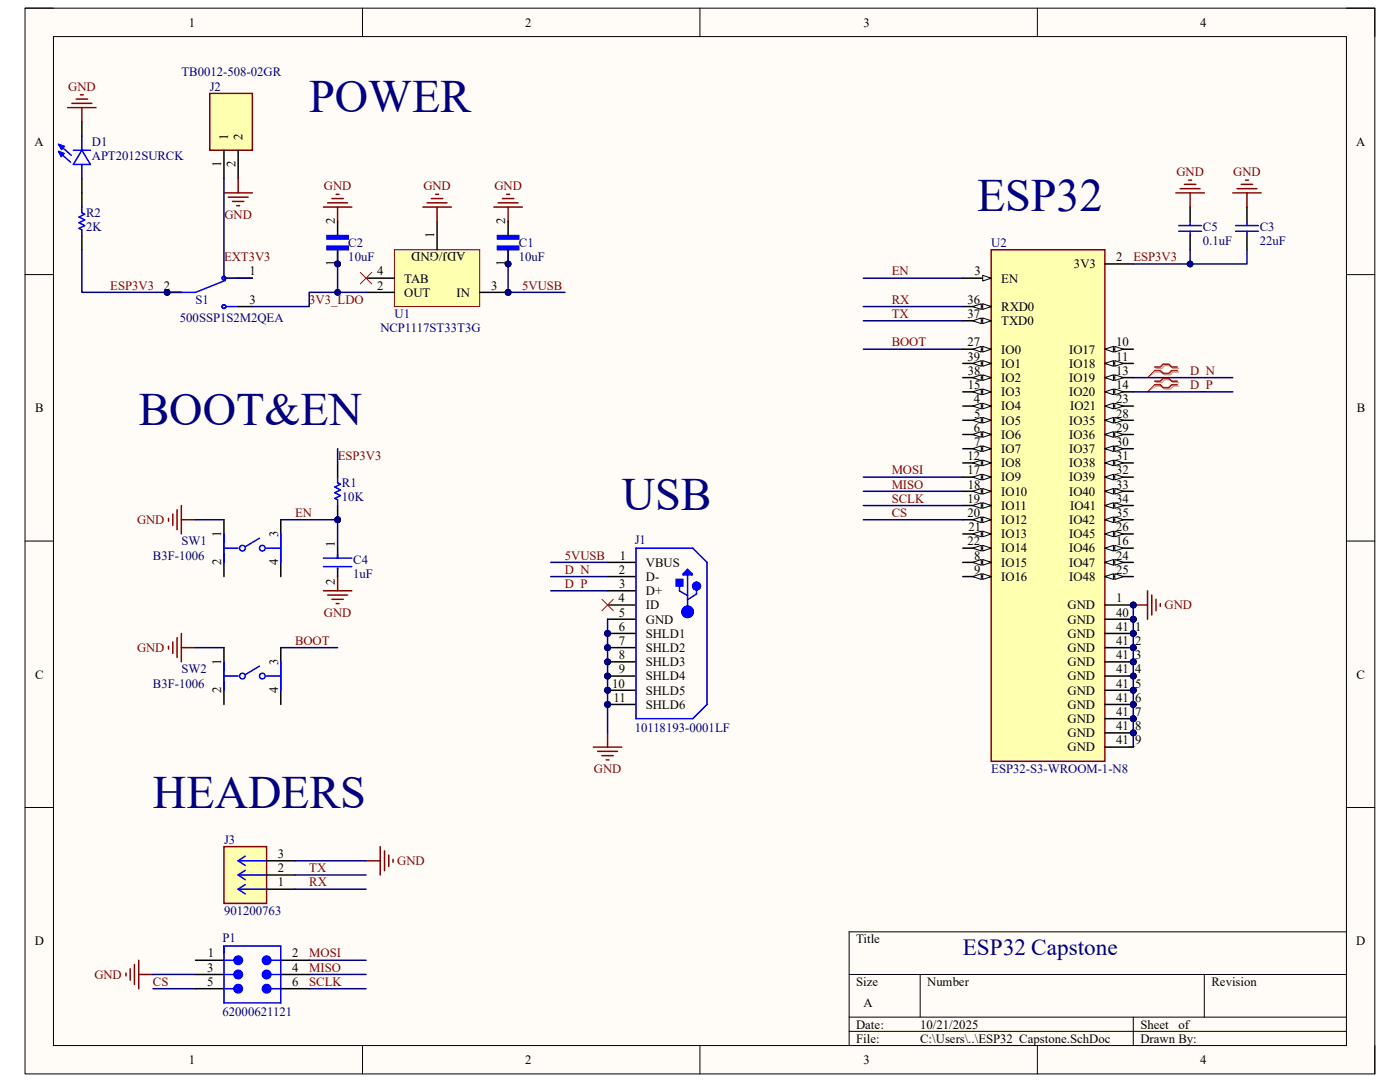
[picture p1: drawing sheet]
<svg xmlns="http://www.w3.org/2000/svg" width="279mm" height="216mm" viewBox="0 0 279 216" stroke-linecap="round" stroke-linejoin="round" font-family="sans-serif">
<defs><g id="words">
<g font-size="9.2" fill="#000080">
<text x="61.7" y="22.3">POWER</text>
<text x="195" y="42.2">ESP32</text>
<text x="27.7" y="84.7">BOOT&amp;EN</text>
<text x="124.1" y="101.7">USB</text>
<text x="30.5" y="161.2">HEADERS</text>
</g>
<text font-size="4.6" fill="#000080" x="192.2" y="190.6">ESP32 Capstone</text>
<g font-size="2.5">
<text x="37.7" y="5.3">1</text>
<text x="104.8" y="5.3">2</text>
<text x="172.3" y="5.3">3</text>
<text x="239.5" y="5.3">4</text>
<text x="6.9" y="29.1">A</text>
<text x="45.6" y="28" transform="rotate(-90 45.6 28)">1</text>
<text x="48.4" y="28" transform="rotate(-90 48.4 28)">2</text>
<text x="270.6" y="29.1">A</text>
<text x="44.2" y="33.2" transform="rotate(-90 44.2 33.2)">1</text>
<text x="47" y="33.4" transform="rotate(-90 47 33.4)">2</text>
<text x="66.8" y="44.7" transform="rotate(-90 66.8 44.7)">2</text>
<text x="86.7" y="47.5" transform="rotate(-90 86.7 47.5)">1</text>
<text x="100.8" y="44.7" transform="rotate(-90 100.8 44.7)">2</text>
<text x="66.8" y="53" transform="rotate(-90 66.8 53)">1</text>
<text x="92.9" y="50.4" transform="rotate(-180 92.9 50.4)">ADJ/GND</text>
<text x="100.8" y="53" transform="rotate(-90 100.8 53)">1</text>
<text x="214.3" y="53.6">3V3</text>
<text x="222.8" y="52.1">2</text>
<text x="32.7" y="57.8">2</text>
<text x="49.8" y="54.9">1</text>
<text x="75.3" y="57.8">2</text>
<text x="75.3" y="54.9">4</text>
<text x="80.7" y="59.2">OUT</text>
<text x="80.7" y="56.4">TAB</text>
<text x="91.1" y="59.2">IN</text>
<text x="98" y="57.8">3</text>
<text x="194.5" y="54.9">3</text>
<text x="199.8" y="56.4">EN</text>
<text x="49.8" y="60.6">3</text>
<text x="193.1" y="60.6">36</text>
<text x="193.1" y="63.5">37</text>
<text x="199.8" y="62.1">RXD0</text>
<text x="199.8" y="64.9">TXD0</text>
<text x="193.1" y="69.1">27</text>
<text x="193.1" y="72">39</text>
<text x="199.8" y="70.6">IO0</text>
<text x="213.4" y="70.6">IO17</text>
<text x="222.8" y="69.1">10</text>
<text x="222.8" y="72">11</text>
<text x="193.1" y="74.8">38</text>
<text x="193.2" y="77.6">15</text>
<text x="199.8" y="73.4">IO1</text>
<text x="199.8" y="76.2">IO2</text>
<text x="213.4" y="76.2">IO19</text>
<text x="213.4" y="73.4">IO18</text>
<text x="222.8" y="74.8">13</text>
<text x="222.8" y="77.6">14</text>
<text x="7" y="82.3">B</text>
<text x="194.4" y="80.5">4</text>
<text x="194.4" y="83.3">5</text>
<text x="199.8" y="79">IO3</text>
<text x="199.8" y="81.9">IO4</text>
<text x="213.4" y="79">IO20</text>
<text x="213.6" y="81.9">IO21</text>
<text x="222.8" y="80.5">23</text>
<text x="222.8" y="83.3">28</text>
<text x="270.8" y="82.3">B</text>
<text x="194.4" y="86.1">6</text>
<text x="194.4" y="89">7</text>
<text x="199.8" y="84.7">IO5</text>
<text x="199.8" y="87.5">IO6</text>
<text x="213.4" y="87.5">IO36</text>
<text x="213.4" y="84.7">IO35</text>
<text x="222.8" y="86.1">29</text>
<text x="222.8" y="89">30</text>
<text x="193.1" y="91.8">12</text>
<text x="193.1" y="94.7">17</text>
<text x="199.8" y="90.4">IO7</text>
<text x="199.8" y="93.2">IO8</text>
<text x="213.4" y="90.4">IO37</text>
<text x="213.4" y="93.2">IO38</text>
<text x="222.8" y="91.8">31</text>
<text x="222.8" y="94.7">32</text>
<text x="193.1" y="100.3">19</text>
<text x="193.1" y="97.5">18</text>
<text x="199.8" y="96.1">IO9</text>
<text x="199.8" y="98.9">IO10</text>
<text x="199.8" y="101.7">IO11</text>
<text x="213.4" y="96.1">IO39</text>
<text x="213.4" y="98.9">IO40</text>
<text x="213.6" y="101.7">IO41</text>
<text x="222.8" y="97.5">33</text>
<text x="222.8" y="100.3">34</text>
<text x="44.2" y="107.1" transform="rotate(-90 44.2 107.1)">1</text>
<text x="55.5" y="107.1" transform="rotate(-90 55.5 107.1)">3</text>
<text x="193.1" y="103.2">20</text>
<text x="193.3" y="106">21</text>
<text x="199.8" y="104.6">IO12</text>
<text x="199.8" y="107.4">IO13</text>
<text x="213.4" y="104.6">IO42</text>
<text x="213.4" y="107.4">IO45</text>
<text x="222.8" y="103.2">35</text>
<text x="222.8" y="106">26</text>
<text x="44.2" y="112.8" transform="rotate(-90 44.2 112.8)">2</text>
<text x="55.5" y="112.8" transform="rotate(-90 55.5 112.8)">4</text>
<text x="66.8" y="109.1" transform="rotate(-90 66.8 109.1)">1</text>
<text x="123.7" y="111.7">1</text>
<text x="128.9" y="113.1">VBUS</text>
<text x="193.1" y="108.8">22</text>
<text x="194.4" y="111.7">8</text>
<text x="199.8" y="110.2">IO14</text>
<text x="199.8" y="113.1">IO15</text>
<text x="213.4" y="110.2">IO46</text>
<text x="213.4" y="113.1">IO47</text>
<text x="222.8" y="108.8">16</text>
<text x="222.8" y="111.7">24</text>
<text x="66.8" y="116.8" transform="rotate(-90 66.8 116.8)">2</text>
<text x="123.5" y="114.5">2</text>
<text x="123.6" y="117.3">3</text>
<text x="128.9" y="115.9">D-</text>
<text x="128.9" y="118.7">D+</text>
<text x="194.4" y="114.5">9</text>
<text x="199.8" y="115.9">IO16</text>
<text x="213.4" y="115.9">IO48</text>
<text x="222.8" y="114.5">25</text>
<text x="123.4" y="120.2">4</text>
<text x="123.5" y="125.9">6</text>
<text x="123.5" y="123">5</text>
<text x="128.9" y="121.6">ID</text>
<text x="128.9" y="124.4">GND</text>
<text x="213.1" y="121.6">GND</text>
<text x="213.1" y="124.4">GND</text>
<text x="222.8" y="120.2">1</text>
<text x="222.8" y="123">40</text>
<text x="222.8" y="125.9">41_1</text>
<text x="123.5" y="128.7">7</text>
<text x="123.5" y="131.5">8</text>
<text x="128.9" y="127.3">SHLD1</text>
<text x="128.9" y="130.1">SHLD2</text>
<text x="213.1" y="127.3">GND</text>
<text x="213.1" y="130.1">GND</text>
<text x="222.8" y="128.7">41_2</text>
<text x="222.8" y="131.5">41_3</text>
<text x="7" y="135.4">C</text>
<text x="44.2" y="132.6" transform="rotate(-90 44.2 132.6)">1</text>
<text x="55.5" y="132.6" transform="rotate(-90 55.5 132.6)">3</text>
<text x="122.2" y="137.2">10</text>
<text x="123.5" y="134.4">9</text>
<text x="128.9" y="132.9">SHLD3</text>
<text x="128.9" y="135.8">SHLD4</text>
<text x="213.1" y="132.9">GND</text>
<text x="213.1" y="135.8">GND</text>
<text x="222.8" y="134.4">41_4</text>
<text x="222.8" y="137.2">41_5</text>
<text x="270.7" y="135.4">C</text>
<text x="44.2" y="138.3" transform="rotate(-90 44.2 138.3)">2</text>
<text x="55.5" y="138.3" transform="rotate(-90 55.5 138.3)">4</text>
<text x="122.4" y="140">11</text>
<text x="128.9" y="141.4">SHLD6</text>
<text x="128.9" y="138.6">SHLD5</text>
<text x="213.1" y="138.6">GND</text>
<text x="213.1" y="141.4">GND</text>
<text x="222.8" y="140">41_6</text>
<text x="222.8" y="142.9">41_7</text>
<text x="213.1" y="144.3">GND</text>
<text x="213.1" y="147.1">GND</text>
<text x="213.1" y="149.9">GND</text>
<text x="222.8" y="145.7">41_8</text>
<text x="222.8" y="148.5">41_9</text>
<text x="55.5" y="171.2">3</text>
<text x="55.5" y="176.9">1</text>
<text x="55.5" y="174">2</text>
<text x="6.9" y="188.6">D</text>
<text x="41.4" y="191.1">1</text>
<text x="58.3" y="191.1">2</text>
<text x="170.9" y="188.2">Title</text>
<text x="270.7" y="188.6">D</text>
<text x="41.3" y="196.7">5</text>
<text x="41.4" y="193.9">3</text>
<text x="58.3" y="193.9">4</text>
<text x="58.3" y="196.7">6</text>
<text x="170.9" y="196.7">Size</text>
<text x="185" y="196.7">Number</text>
<text x="241.8" y="196.7">Revision</text>
<text x="172.3" y="201">A</text>
<text x="170.9" y="205.2">Date:</text>
<text x="170.9" y="208.1">File:</text>
<text x="183.6" y="205.2">10/21/2025</text>
<text x="183.7" y="208.1">C:\Users\..\ESP32_Capstone.SchDoc</text>
<text x="227.6" y="205.2">Sheet</text>
<text x="227.6" y="208.1">Drawn By:</text>
<text x="235.2" y="205.2">of</text>
<text x="37.7" y="212.3">1</text>
<text x="104.8" y="212.3">2</text>
<text x="172.3" y="212.3">3</text>
<text x="239.5" y="212.3">4</text>
</g>
<g font-size="2.5" fill="#000080">
<text x="36.2" y="15.2">TB0012-508-02GR</text>
<text x="41.9" y="18.1">J2</text>
<text x="18.3" y="29.2">D1</text>
<text x="18.3" y="32">APT2012SURCK</text>
<text x="17.2" y="43.3">R2</text>
<text x="17.2" y="46.1">2K</text>
<text x="240.1" y="46.1">C5</text>
<text x="251.4" y="46.1">C3</text>
<text x="69.5" y="49.3">C2</text>
<text x="69.5" y="52.1">10uF</text>
<text x="103.5" y="49.3">C1</text>
<text x="103.5" y="52.1">10uF</text>
<text x="197.8" y="49.3">U2</text>
<text x="240.1" y="49">0.1uF</text>
<text x="251.4" y="49">22uF</text>
<text x="35.9" y="64.3">500SSP1S2M2QEA</text>
<text x="39" y="60.6">S1</text>
<text x="78.7" y="63.5">U1</text>
<text x="75.9" y="66.3">NCP1117ST33T3G</text>
<text x="68.2" y="97.2">R1</text>
<text x="68.2" y="100">10K</text>
<text x="30.5" y="111.7">B3F-1006</text>
<text x="36.2" y="108.8">SW1</text>
<text x="70.5" y="112.5">C4</text>
<text x="126.7" y="108.5">J1</text>
<text x="70.5" y="115.4">1uF</text>
<text x="30.5" y="137.2">B3F-1006</text>
<text x="36.2" y="134.4">SW2</text>
<text x="126.7" y="146">10118193-0001LF</text>
<text x="197.8" y="154.2">ESP32-S3-WROOM-1-N8</text>
<text x="44.7" y="168.4">J3</text>
<text x="44.7" y="182.5">901200763</text>
<text x="44.4" y="188">P1</text>
<text x="44.4" y="202.7">62000621121</text>
</g>
<g font-size="2.5" fill="#800000">
<text x="13.6" y="18.1">GND</text>
<text x="234.8" y="35.1">GND</text>
<text x="246.1" y="35.1">GND</text>
<text x="64.6" y="37.9">GND</text>
<text x="84.5" y="37.9">GND</text>
<text x="98.7" y="37.9">GND</text>
<text x="44.8" y="43.6">GND</text>
<text x="44.7" y="52.1">EXT3V3</text>
<text x="226.2" y="52.1">ESP3V3</text>
<text x="22" y="57.8">ESP3V3</text>
<text x="104.2" y="57.8">5VUSB</text>
<text x="178" y="54.9">EN</text>
<text x="61.7" y="60.6">3V3_LDO</text>
<text x="178" y="60.6">RX</text>
<text x="178" y="63.5">TX</text>
<text x="178" y="69.1">BOOT</text>
<text x="237.5" y="74.8">D_N</text>
<text x="237.5" y="77.6">D_P</text>
<text x="67.4" y="91.8">ESP3V3</text>
<text x="178" y="94.7">MOSI</text>
<text x="178" y="100.3">SCLK</text>
<text x="178" y="97.5">MISO</text>
<text x="27.3" y="104.6">GND</text>
<text x="58.9" y="103.2">EN</text>
<text x="178" y="103.2">CS</text>
<text x="112.7" y="111.7">5VUSB</text>
<text x="112.7" y="114.5">D_N</text>
<text x="112.7" y="117.3">D_P</text>
<text x="64.6" y="123">GND</text>
<text x="232.4" y="121.6">GND</text>
<text x="27.3" y="130.1">GND</text>
<text x="58.9" y="128.7">BOOT</text>
<text x="118.5" y="154.2">GND</text>
<text x="79.3" y="172.6">GND</text>
<text x="61.7" y="174">TX</text>
<text x="61.7" y="176.9">RX</text>
<text x="61.7" y="191.1">MOSI</text>
<text x="18.8" y="195.3">GND</text>
<text x="30.5" y="196.7">CS</text>
<text x="61.7" y="193.9">MISO</text>
<text x="61.7" y="196.7">SCLK</text>
</g>
</g></defs>
<path d="M5 1.6h269.4v212.7h-269.4z" fill-rule="evenodd" fill="#fffcf8"/>
<path d="M5 1.6h269.4v212.7h-269.4z" fill="none" stroke="#000" stroke-width=".2"/>
<path d="M10.7 7.3h258v201.3h-258z" fill-rule="evenodd" fill="#fffcf8"/>
<g fill="none" stroke="#000" stroke-width=".2">
<path d="M5 1.6h5.7M10.7 7.3h258v201.3h-258zM72.3 1.6v5.7M139.7 1.6v5.7M207 1.6v5.7M268.7 1.6h5.7v5.7M5 54.8h5.7M268.7 54.8h5.7M5 108h5.7M268.7 108h5.7M5 161.1h5.7M268.7 161.1h5.7"/>
<path d="M169.5 194.4h99.2M183.6 194.4v8.6M240.3 194.4v8.6M268.7 185.9h-99.2v22.7M72.3 208.6v5.7M139.7 208.6v5.7M169.5 203h99.2M169.5 205.8h99.2M207 208.6v5.7M226.2 203v5.6M274.4 208.6v5.7"/>
</g>
<circle cx="101.4" cy="58.3" r=".57" fill="#000080"/>
<circle cx="101.4" cy="58.3" r=".57" fill="none" stroke="#000080" stroke-width=".2"/>
<path d="M78.7 49.8h17v11.4h-17z" fill-rule="evenodd" fill="#ffffb0"/>
<path d="M78.7 49.8h17v11.4h-17z" fill="none" stroke="#800000" stroke-width=".2"/>
<path d="M73 58.3h5.7M87.2 44.2v5.6M95.7 58.3h5.7" fill="none" stroke="#000" stroke-width=".3"/>
<circle cx="101.4" cy="58.3" r=".57" fill="#000080"/>
<circle cx="101.4" cy="58.3" r=".57" fill="none" stroke="#000080" stroke-width=".2"/>
<path d="M73 55.5h5.7" fill="none" stroke="#000" stroke-width=".3"/>
<path d="M86.1 39.6h2.3M86.9 38.8h.6M84.4 41.3h5.7M85.2 40.5h4M87.2 41.3v2.9" fill="none" stroke="#800000" stroke-width=".3"/>
<circle cx="226.2" cy="120.7" r=".57" fill="#000080"/>
<circle cx="226.2" cy="120.7" r=".57" fill="none" stroke="#000080" stroke-width=".2"/>
<circle cx="226.2" cy="123.6" r=".57" fill="#000080"/>
<circle cx="226.2" cy="123.6" r=".57" fill="none" stroke="#000080" stroke-width=".2"/>
<circle cx="226.2" cy="126.4" r=".57" fill="#000080"/>
<circle cx="226.2" cy="126.4" r=".57" fill="none" stroke="#000080" stroke-width=".2"/>
<circle cx="226.2" cy="129.2" r=".57" fill="#000080"/>
<circle cx="226.2" cy="129.2" r=".57" fill="none" stroke="#000080" stroke-width=".2"/>
<circle cx="226.2" cy="132.1" r=".57" fill="#000080"/>
<circle cx="226.2" cy="132.1" r=".57" fill="none" stroke="#000080" stroke-width=".2"/>
<circle cx="226.2" cy="134.9" r=".57" fill="#000080"/>
<circle cx="226.2" cy="134.9" r=".57" fill="none" stroke="#000080" stroke-width=".2"/>
<circle cx="226.2" cy="137.7" r=".57" fill="#000080"/>
<circle cx="226.2" cy="137.7" r=".57" fill="none" stroke="#000080" stroke-width=".2"/>
<circle cx="226.2" cy="140.6" r=".57" fill="#000080"/>
<circle cx="226.2" cy="140.6" r=".57" fill="none" stroke="#000080" stroke-width=".2"/>
<circle cx="226.2" cy="143.4" r=".57" fill="#000080"/>
<circle cx="226.2" cy="143.4" r=".57" fill="none" stroke="#000080" stroke-width=".2"/>
<circle cx="226.2" cy="146.2" r=".57" fill="#000080"/>
<circle cx="226.2" cy="146.2" r=".57" fill="none" stroke="#000080" stroke-width=".2"/>
<path d="M197.8 49.8h22.7v102.1h-22.7z" fill-rule="evenodd" fill="#ffffb0"/>
<path d="M197.8 49.8h22.7v102.1h-22.7z" fill="none" stroke="#800000" stroke-width=".3"/>
<path d="M192.2 55.5h5.6" fill="none" stroke="#000" stroke-width=".3"/>
<path d="M196.1 54.9l1.7 .6-1.7 .6z" fill="#f8fcff"/>
<path d="M196.1 54.9l1.7 .6-1.7 .6z" fill="none" stroke="#000" stroke-width=".2"/>
<path d="M192.2 61.2h5.6" fill="none" stroke="#000" stroke-width=".3"/>
<path d="M196.1 60.6l1.7 .6-1.7 .5z" fill="#f8fcff"/>
<path d="M196.1 60.6l1.7 .6-1.7 .5z" fill="none" stroke="#000" stroke-width=".2"/>
<path d="M194.1 61.2l1.7-.6v1.1z" fill="#f8fcff"/>
<path d="M194.1 61.2l1.7-.6v1.1z" fill="none" stroke="#000" stroke-width=".2"/>
<path d="M192.2 64h5.6" fill="none" stroke="#000" stroke-width=".3"/>
<path d="M196.1 63.4l1.7 .6-1.7 .6z" fill="#f8fcff"/>
<path d="M196.1 63.4l1.7 .6-1.7 .6z" fill="none" stroke="#000" stroke-width=".2"/>
<path d="M194.1 64l1.7-.6v1.2z" fill="#f8fcff"/>
<path d="M194.1 64l1.7-.6v1.2z" fill="none" stroke="#000" stroke-width=".2"/>
<path d="M192.2 69.7h5.6" fill="none" stroke="#000" stroke-width=".3"/>
<path d="M196.1 69.1l1.7 .6-1.7 .6z" fill="#f8fcff"/>
<path d="M196.1 69.1l1.7 .6-1.7 .6z" fill="none" stroke="#000" stroke-width=".2"/>
<path d="M194.1 69.7l1.7-.6v1.2z" fill="#f8fcff"/>
<path d="M194.1 69.7l1.7-.6v1.2z" fill="none" stroke="#000" stroke-width=".2"/>
<path d="M192.2 72.5h5.6" fill="none" stroke="#000" stroke-width=".3"/>
<path d="M196.1 72l1.7 .5-1.7 .6z" fill="#f8fcff"/>
<path d="M196.1 72l1.7 .5-1.7 .6z" fill="none" stroke="#000" stroke-width=".2"/>
<path d="M194.1 72.5l1.7-.5v1.1z" fill="#f8fcff"/>
<path d="M194.1 72.5l1.7-.5v1.1z" fill="none" stroke="#000" stroke-width=".2"/>
<path d="M192.2 75.4h5.6" fill="none" stroke="#000" stroke-width=".3"/>
<path d="M196.1 74.8l1.7 .6-1.7 .5z" fill="#f8fcff"/>
<path d="M196.1 74.8l1.7 .6-1.7 .5z" fill="none" stroke="#000" stroke-width=".2"/>
<path d="M194.1 75.4l1.7-.6v1.1z" fill="#f8fcff"/>
<path d="M194.1 75.4l1.7-.6v1.1z" fill="none" stroke="#000" stroke-width=".2"/>
<path d="M192.2 78.2h5.6" fill="none" stroke="#000" stroke-width=".3"/>
<path d="M196.1 77.6l1.7 .6-1.7 .6z" fill="#f8fcff"/>
<path d="M196.1 77.6l1.7 .6-1.7 .6z" fill="none" stroke="#000" stroke-width=".2"/>
<path d="M194.1 78.2l1.7-.6v1.2z" fill="#f8fcff"/>
<path d="M194.1 78.2l1.7-.6v1.2z" fill="none" stroke="#000" stroke-width=".2"/>
<path d="M192.2 81h5.6" fill="none" stroke="#000" stroke-width=".3"/>
<path d="M196.1 80.5l1.7 .5-1.7 .6z" fill="#f8fcff"/>
<path d="M196.1 80.5l1.7 .5-1.7 .6z" fill="none" stroke="#000" stroke-width=".2"/>
<path d="M194.1 81l1.7-.5v1.1z" fill="#f8fcff"/>
<path d="M194.1 81l1.7-.5v1.1z" fill="none" stroke="#000" stroke-width=".2"/>
<path d="M192.2 83.9h5.6" fill="none" stroke="#000" stroke-width=".3"/>
<path d="M196.1 83.3l1.7 .6-1.7 .5z" fill="#f8fcff"/>
<path d="M196.1 83.3l1.7 .6-1.7 .5z" fill="none" stroke="#000" stroke-width=".2"/>
<path d="M194.1 83.9l1.7-.6v1.1z" fill="#f8fcff"/>
<path d="M194.1 83.9l1.7-.6v1.1z" fill="none" stroke="#000" stroke-width=".2"/>
<path d="M192.2 86.7h5.6" fill="none" stroke="#000" stroke-width=".3"/>
<path d="M196.1 86.1l1.7 .6-1.7 .6z" fill="#f8fcff"/>
<path d="M196.1 86.1l1.7 .6-1.7 .6z" fill="none" stroke="#000" stroke-width=".2"/>
<path d="M194.1 86.7l1.7-.6v1.2z" fill="#f8fcff"/>
<path d="M194.1 86.7l1.7-.6v1.2z" fill="none" stroke="#000" stroke-width=".2"/>
<path d="M192.2 89.5h5.6" fill="none" stroke="#000" stroke-width=".3"/>
<path d="M196.1 89l1.7 .5-1.7 .6z" fill="#f8fcff"/>
<path d="M196.1 89l1.7 .5-1.7 .6z" fill="none" stroke="#000" stroke-width=".2"/>
<path d="M194.1 89.5l1.7-.5v1.1z" fill="#f8fcff"/>
<path d="M194.1 89.5l1.7-.5v1.1z" fill="none" stroke="#000" stroke-width=".2"/>
<path d="M192.2 92.4h5.6" fill="none" stroke="#000" stroke-width=".3"/>
<path d="M196.1 91.8l1.7 .6-1.7 .5z" fill="#f8fcff"/>
<path d="M196.1 91.8l1.7 .6-1.7 .5z" fill="none" stroke="#000" stroke-width=".2"/>
<path d="M194.1 92.4l1.7-.6v1.1z" fill="#f8fcff"/>
<path d="M194.1 92.4l1.7-.6v1.1z" fill="none" stroke="#000" stroke-width=".2"/>
<path d="M192.2 95.2h5.6" fill="none" stroke="#000" stroke-width=".3"/>
<path d="M196.1 94.6l1.7 .6-1.7 .6z" fill="#f8fcff"/>
<path d="M196.1 94.6l1.7 .6-1.7 .6z" fill="none" stroke="#000" stroke-width=".2"/>
<path d="M194.1 95.2l1.7-.6v1.2z" fill="#f8fcff"/>
<path d="M194.1 95.2l1.7-.6v1.2z" fill="none" stroke="#000" stroke-width=".2"/>
<path d="M192.2 98h5.6" fill="none" stroke="#000" stroke-width=".3"/>
<path d="M196.1 97.5l1.7 .5-1.7 .6z" fill="#f8fcff"/>
<path d="M196.1 97.5l1.7 .5-1.7 .6z" fill="none" stroke="#000" stroke-width=".2"/>
<path d="M194.1 98l1.7-.5v1.1z" fill="#f8fcff"/>
<path d="M194.1 98l1.7-.5v1.1z" fill="none" stroke="#000" stroke-width=".2"/>
<path d="M192.2 100.9h5.6" fill="none" stroke="#000" stroke-width=".3"/>
<path d="M196.1 100.3l1.7 .6-1.7 .5z" fill="#f8fcff"/>
<path d="M196.1 100.3l1.7 .6-1.7 .5z" fill="none" stroke="#000" stroke-width=".2"/>
<path d="M194.1 100.9l1.7-.6v1.1z" fill="#f8fcff"/>
<path d="M194.1 100.9l1.7-.6v1.1z" fill="none" stroke="#000" stroke-width=".2"/>
<path d="M192.2 103.7h5.6" fill="none" stroke="#000" stroke-width=".3"/>
<path d="M196.1 103.1l1.7 .6-1.7 .6z" fill="#f8fcff"/>
<path d="M196.1 103.1l1.7 .6-1.7 .6z" fill="none" stroke="#000" stroke-width=".2"/>
<path d="M194.1 103.7l1.7-.6v1.2z" fill="#f8fcff"/>
<path d="M194.1 103.7l1.7-.6v1.2z" fill="none" stroke="#000" stroke-width=".2"/>
<path d="M192.2 106.5h5.6" fill="none" stroke="#000" stroke-width=".3"/>
<path d="M196.1 106l1.7 .5-1.7 .6z" fill="#f8fcff"/>
<path d="M196.1 106l1.7 .5-1.7 .6z" fill="none" stroke="#000" stroke-width=".2"/>
<path d="M194.1 106.5l1.7-.5v1.1z" fill="#f8fcff"/>
<path d="M194.1 106.5l1.7-.5v1.1z" fill="none" stroke="#000" stroke-width=".2"/>
<path d="M192.2 109.4h5.6" fill="none" stroke="#000" stroke-width=".3"/>
<path d="M196.1 108.8l1.7 .6-1.7 .6z" fill="#f8fcff"/>
<path d="M196.1 108.8l1.7 .6-1.7 .6z" fill="none" stroke="#000" stroke-width=".2"/>
<path d="M194.1 109.4l1.7-.6v1.2z" fill="#f8fcff"/>
<path d="M194.1 109.4l1.7-.6v1.2z" fill="none" stroke="#000" stroke-width=".2"/>
<path d="M192.2 112.2h5.6" fill="none" stroke="#000" stroke-width=".3"/>
<path d="M196.1 111.6l1.7 .6-1.7 .6z" fill="#f8fcff"/>
<path d="M196.1 111.6l1.7 .6-1.7 .6z" fill="none" stroke="#000" stroke-width=".2"/>
<path d="M194.1 112.2l1.7-.6v1.2z" fill="#f8fcff"/>
<path d="M194.1 112.2l1.7-.6v1.2z" fill="none" stroke="#000" stroke-width=".2"/>
<path d="M192.2 115.1h5.6" fill="none" stroke="#000" stroke-width=".3"/>
<path d="M196.1 114.5l1.7 .6-1.7 .5z" fill="#f8fcff"/>
<path d="M196.1 114.5l1.7 .6-1.7 .5z" fill="none" stroke="#000" stroke-width=".2"/>
<path d="M194.1 115.1l1.7-.6v1.1z" fill="#f8fcff"/>
<path d="M194.1 115.1l1.7-.6v1.1z" fill="none" stroke="#000" stroke-width=".2"/>
<path d="M220.5 52.7h5.7M220.5 69.7h5.7" fill="none" stroke="#000" stroke-width=".3"/>
<path d="M220.5 69.7l1.7-.6v1.2z" fill="#f8fcff"/>
<path d="M220.5 69.7l1.7-.6v1.2z" fill="none" stroke="#000" stroke-width=".2"/>
<path d="M222.5 69.1l1.7 .6-1.7 .6z" fill="#f8fcff"/>
<path d="M222.5 69.1l1.7 .6-1.7 .6z" fill="none" stroke="#000" stroke-width=".2"/>
<path d="M220.5 72.5h5.7" fill="none" stroke="#000" stroke-width=".3"/>
<path d="M220.5 72.5l1.7-.5v1.1z" fill="#f8fcff"/>
<path d="M220.5 72.5l1.7-.5v1.1z" fill="none" stroke="#000" stroke-width=".2"/>
<path d="M222.5 72l1.7 .5-1.7 .6z" fill="#f8fcff"/>
<path d="M222.5 72l1.7 .5-1.7 .6z" fill="none" stroke="#000" stroke-width=".2"/>
<path d="M220.5 75.4h5.7" fill="none" stroke="#000" stroke-width=".3"/>
<path d="M220.5 75.4l1.7-.6v1.1z" fill="#f8fcff"/>
<path d="M220.5 75.4l1.7-.6v1.1z" fill="none" stroke="#000" stroke-width=".2"/>
<path d="M222.5 74.8l1.7 .6-1.7 .5z" fill="#f8fcff"/>
<path d="M222.5 74.8l1.7 .6-1.7 .5z" fill="none" stroke="#000" stroke-width=".2"/>
<path d="M220.5 78.2h5.7" fill="none" stroke="#000" stroke-width=".3"/>
<path d="M220.5 78.2l1.7-.6v1.2z" fill="#f8fcff"/>
<path d="M220.5 78.2l1.7-.6v1.2z" fill="none" stroke="#000" stroke-width=".2"/>
<path d="M222.5 77.6l1.7 .6-1.7 .6z" fill="#f8fcff"/>
<path d="M222.5 77.6l1.7 .6-1.7 .6z" fill="none" stroke="#000" stroke-width=".2"/>
<path d="M220.5 81h5.7" fill="none" stroke="#000" stroke-width=".3"/>
<path d="M220.5 81l1.7-.5v1.1z" fill="#f8fcff"/>
<path d="M220.5 81l1.7-.5v1.1z" fill="none" stroke="#000" stroke-width=".2"/>
<path d="M222.5 80.5l1.7 .5-1.7 .6z" fill="#f8fcff"/>
<path d="M222.5 80.5l1.7 .5-1.7 .6z" fill="none" stroke="#000" stroke-width=".2"/>
<path d="M220.5 83.9h5.7" fill="none" stroke="#000" stroke-width=".3"/>
<path d="M220.5 83.9l1.7-.6v1.1z" fill="#f8fcff"/>
<path d="M220.5 83.9l1.7-.6v1.1z" fill="none" stroke="#000" stroke-width=".2"/>
<path d="M222.5 83.3l1.7 .6-1.7 .5z" fill="#f8fcff"/>
<path d="M222.5 83.3l1.7 .6-1.7 .5z" fill="none" stroke="#000" stroke-width=".2"/>
<path d="M220.5 86.7h5.7" fill="none" stroke="#000" stroke-width=".3"/>
<path d="M220.5 86.7l1.7-.6v1.2z" fill="#f8fcff"/>
<path d="M220.5 86.7l1.7-.6v1.2z" fill="none" stroke="#000" stroke-width=".2"/>
<path d="M222.5 86.1l1.7 .6-1.7 .6z" fill="#f8fcff"/>
<path d="M222.5 86.1l1.7 .6-1.7 .6z" fill="none" stroke="#000" stroke-width=".2"/>
<path d="M220.5 89.5h5.7" fill="none" stroke="#000" stroke-width=".3"/>
<path d="M220.5 89.5l1.7-.5v1.1z" fill="#f8fcff"/>
<path d="M220.5 89.5l1.7-.5v1.1z" fill="none" stroke="#000" stroke-width=".2"/>
<path d="M222.5 89l1.7 .5-1.7 .6z" fill="#f8fcff"/>
<path d="M222.5 89l1.7 .5-1.7 .6z" fill="none" stroke="#000" stroke-width=".2"/>
<path d="M220.5 92.4h5.7" fill="none" stroke="#000" stroke-width=".3"/>
<path d="M220.5 92.4l1.7-.6v1.1z" fill="#f8fcff"/>
<path d="M220.5 92.4l1.7-.6v1.1z" fill="none" stroke="#000" stroke-width=".2"/>
<path d="M222.5 91.8l1.7 .6-1.7 .5z" fill="#f8fcff"/>
<path d="M222.5 91.8l1.7 .6-1.7 .5z" fill="none" stroke="#000" stroke-width=".2"/>
<path d="M220.5 95.2h5.7" fill="none" stroke="#000" stroke-width=".3"/>
<path d="M220.5 95.2l1.7-.6v1.2z" fill="#f8fcff"/>
<path d="M220.5 95.2l1.7-.6v1.2z" fill="none" stroke="#000" stroke-width=".2"/>
<path d="M222.5 94.6l1.7 .6-1.7 .6z" fill="#f8fcff"/>
<path d="M222.5 94.6l1.7 .6-1.7 .6z" fill="none" stroke="#000" stroke-width=".2"/>
<path d="M220.5 98h5.7" fill="none" stroke="#000" stroke-width=".3"/>
<path d="M220.5 98l1.7-.5v1.1z" fill="#f8fcff"/>
<path d="M220.5 98l1.7-.5v1.1z" fill="none" stroke="#000" stroke-width=".2"/>
<path d="M222.5 97.5l1.7 .5-1.7 .6z" fill="#f8fcff"/>
<path d="M222.5 97.5l1.7 .5-1.7 .6z" fill="none" stroke="#000" stroke-width=".2"/>
<path d="M220.5 100.9h5.7" fill="none" stroke="#000" stroke-width=".3"/>
<path d="M220.5 100.9l1.7-.6v1.1z" fill="#f8fcff"/>
<path d="M220.5 100.9l1.7-.6v1.1z" fill="none" stroke="#000" stroke-width=".2"/>
<path d="M222.5 100.3l1.7 .6-1.7 .5z" fill="#f8fcff"/>
<path d="M222.5 100.3l1.7 .6-1.7 .5z" fill="none" stroke="#000" stroke-width=".2"/>
<path d="M220.5 103.7h5.7" fill="none" stroke="#000" stroke-width=".3"/>
<path d="M220.5 103.7l1.7-.6v1.2z" fill="#f8fcff"/>
<path d="M220.5 103.7l1.7-.6v1.2z" fill="none" stroke="#000" stroke-width=".2"/>
<path d="M222.5 103.1l1.7 .6-1.7 .6z" fill="#f8fcff"/>
<path d="M222.5 103.1l1.7 .6-1.7 .6z" fill="none" stroke="#000" stroke-width=".2"/>
<path d="M220.5 106.5h5.7" fill="none" stroke="#000" stroke-width=".3"/>
<path d="M220.5 106.5l1.7-.5v1.1z" fill="#f8fcff"/>
<path d="M220.5 106.5l1.7-.5v1.1z" fill="none" stroke="#000" stroke-width=".2"/>
<path d="M222.5 106l1.7 .5-1.7 .6z" fill="#f8fcff"/>
<path d="M222.5 106l1.7 .5-1.7 .6z" fill="none" stroke="#000" stroke-width=".2"/>
<path d="M220.5 109.4h5.7" fill="none" stroke="#000" stroke-width=".3"/>
<path d="M220.5 109.4l1.7-.6v1.2z" fill="#f8fcff"/>
<path d="M220.5 109.4l1.7-.6v1.2z" fill="none" stroke="#000" stroke-width=".2"/>
<path d="M222.5 108.8l1.7 .6-1.7 .6z" fill="#f8fcff"/>
<path d="M222.5 108.8l1.7 .6-1.7 .6z" fill="none" stroke="#000" stroke-width=".2"/>
<path d="M220.5 112.2h5.7" fill="none" stroke="#000" stroke-width=".3"/>
<path d="M220.5 112.2l1.7-.6v1.2z" fill="#f8fcff"/>
<path d="M220.5 112.2l1.7-.6v1.2z" fill="none" stroke="#000" stroke-width=".2"/>
<path d="M222.5 111.6l1.7 .6-1.7 .6z" fill="#f8fcff"/>
<path d="M222.5 111.6l1.7 .6-1.7 .6z" fill="none" stroke="#000" stroke-width=".2"/>
<path d="M220.5 115.1h5.7" fill="none" stroke="#000" stroke-width=".3"/>
<path d="M220.5 115.1l1.7-.6v1.1z" fill="#f8fcff"/>
<path d="M220.5 115.1l1.7-.6v1.1z" fill="none" stroke="#000" stroke-width=".2"/>
<path d="M222.5 114.5l1.7 .6-1.7 .5z" fill="#f8fcff"/>
<path d="M222.5 114.5l1.7 .6-1.7 .5z" fill="none" stroke="#000" stroke-width=".2"/>
<path d="M220.5 120.7h5.7" fill="none" stroke="#000" stroke-width=".3"/>
<circle cx="226.2" cy="120.7" r=".57" fill="#000080"/>
<circle cx="226.2" cy="120.7" r=".57" fill="none" stroke="#000080" stroke-width=".2"/>
<path d="M220.5 123.6h5.7" fill="none" stroke="#000" stroke-width=".3"/>
<circle cx="226.2" cy="123.6" r=".57" fill="#000080"/>
<circle cx="226.2" cy="123.6" r=".57" fill="none" stroke="#000080" stroke-width=".2"/>
<path d="M220.5 126.4h5.7" fill="none" stroke="#000" stroke-width=".3"/>
<circle cx="226.2" cy="126.4" r=".57" fill="#000080"/>
<circle cx="226.2" cy="126.4" r=".57" fill="none" stroke="#000080" stroke-width=".2"/>
<path d="M220.5 129.2h5.7" fill="none" stroke="#000" stroke-width=".3"/>
<circle cx="226.2" cy="129.2" r=".57" fill="#000080"/>
<circle cx="226.2" cy="129.2" r=".57" fill="none" stroke="#000080" stroke-width=".2"/>
<path d="M220.5 132.1h5.7" fill="none" stroke="#000" stroke-width=".3"/>
<circle cx="226.2" cy="132.1" r=".57" fill="#000080"/>
<circle cx="226.2" cy="132.1" r=".57" fill="none" stroke="#000080" stroke-width=".2"/>
<path d="M220.5 134.9h5.7" fill="none" stroke="#000" stroke-width=".3"/>
<circle cx="226.2" cy="134.9" r=".57" fill="#000080"/>
<circle cx="226.2" cy="134.9" r=".57" fill="none" stroke="#000080" stroke-width=".2"/>
<path d="M220.5 137.7h5.7" fill="none" stroke="#000" stroke-width=".3"/>
<circle cx="226.2" cy="137.7" r=".57" fill="#000080"/>
<circle cx="226.2" cy="137.7" r=".57" fill="none" stroke="#000080" stroke-width=".2"/>
<path d="M220.5 140.6h5.7" fill="none" stroke="#000" stroke-width=".3"/>
<circle cx="226.2" cy="140.6" r=".57" fill="#000080"/>
<circle cx="226.2" cy="140.6" r=".57" fill="none" stroke="#000080" stroke-width=".2"/>
<path d="M220.5 143.4h5.7" fill="none" stroke="#000" stroke-width=".3"/>
<circle cx="226.2" cy="143.4" r=".57" fill="#000080"/>
<circle cx="226.2" cy="143.4" r=".57" fill="none" stroke="#000080" stroke-width=".2"/>
<path d="M220.5 146.2h5.7" fill="none" stroke="#000" stroke-width=".3"/>
<circle cx="226.2" cy="146.2" r=".57" fill="#000080"/>
<circle cx="226.2" cy="146.2" r=".57" fill="none" stroke="#000080" stroke-width=".2"/>
<path d="M220.5 149.1h5.7" fill="none" stroke="#000" stroke-width=".3"/>
<circle cx="121.3" cy="126.4" r=".57" fill="#000080"/>
<circle cx="121.3" cy="126.4" r=".57" fill="none" stroke="#000080" stroke-width=".2"/>
<circle cx="121.3" cy="129.2" r=".57" fill="#000080"/>
<circle cx="121.3" cy="129.2" r=".57" fill="none" stroke="#000080" stroke-width=".2"/>
<circle cx="121.3" cy="132.1" r=".57" fill="#000080"/>
<circle cx="121.3" cy="132.1" r=".57" fill="none" stroke="#000080" stroke-width=".2"/>
<circle cx="121.3" cy="134.9" r=".57" fill="#000080"/>
<circle cx="121.3" cy="134.9" r=".57" fill="none" stroke="#000080" stroke-width=".2"/>
<circle cx="121.3" cy="140.6" r=".57" fill="#000080"/>
<circle cx="121.3" cy="140.6" r=".57" fill="none" stroke="#000080" stroke-width=".2"/>
<circle cx="121.3" cy="137.7" r=".57" fill="#000080"/>
<circle cx="121.3" cy="137.7" r=".57" fill="none" stroke="#000080" stroke-width=".2"/>
<path d="M121.3 112.2h5.6M121.3 115.1h5.6M121.3 117.9h5.6M121.3 120.7h5.6M121.3 123.6h5.6M121.3 126.4h5.6" fill="none" stroke="#000" stroke-width=".3"/>
<path d="M126.9 109.4h11.4l2.8 2.8v28.4l-2.8 2.8" fill="none" stroke="#00f" stroke-width=".3"/>
<circle cx="121.3" cy="126.4" r=".57" fill="#000080"/>
<circle cx="121.3" cy="126.4" r=".57" fill="none" stroke="#000080" stroke-width=".2"/>
<path d="M121.3 129.2h5.6" fill="none" stroke="#000" stroke-width=".3"/>
<circle cx="121.3" cy="129.2" r=".57" fill="#000080"/>
<circle cx="121.3" cy="129.2" r=".57" fill="none" stroke="#000080" stroke-width=".2"/>
<path d="M121.3 132.1h5.6" fill="none" stroke="#000" stroke-width=".3"/>
<circle cx="121.3" cy="132.1" r=".57" fill="#000080"/>
<circle cx="121.3" cy="132.1" r=".57" fill="none" stroke="#000080" stroke-width=".2"/>
<path d="M121.3 134.9h5.6" fill="none" stroke="#000" stroke-width=".3"/>
<circle cx="121.3" cy="134.9" r=".57" fill="#000080"/>
<circle cx="121.3" cy="134.9" r=".57" fill="none" stroke="#000080" stroke-width=".2"/>
<path d="M135.6 116.6v1.3l1.6 .9M136.6 114.5h1.5M137.2 114.7v7.4M137.2 113.6l.9 .9v.2h-1.8v-.2zM137.2 113.8l.5 .5h-.9l.4-.3M139 117.4v1.1l-1.8 1.2" fill="none" stroke="#00f" stroke-width=".3"/>
<path d="M134.9 115.6h1.4v1.3h-1.4z" fill-rule="evenodd" fill="#00f"/>
<path d="M134.9 115.6h1.4v1.3h-1.4z" fill="none" stroke="#00f" stroke-width=".3"/>
<g fill="none" stroke="#00f" stroke-width="1.4">
<circle cx="139" cy="116.9" r=".23"/>
<circle cx="137.2" cy="122.1" r=".57"/>
</g>
<path d="M121.3 140.6h5.6" fill="none" stroke="#000" stroke-width=".3"/>
<circle cx="121.3" cy="140.6" r=".57" fill="#000080"/>
<circle cx="121.3" cy="140.6" r=".57" fill="none" stroke="#000080" stroke-width=".2"/>
<path d="M121.3 137.7h5.6" fill="none" stroke="#000" stroke-width=".3"/>
<circle cx="121.3" cy="137.7" r=".57" fill="#000080"/>
<circle cx="121.3" cy="137.7" r=".57" fill="none" stroke="#000080" stroke-width=".2"/>
<g fill="none" stroke="#00f" stroke-width=".3">
<path d="M44.7 109.4h2.8M44.7 106.5v5.7M51.8 107.4l-2.9 1.7M53.2 109.4h2.8M56 106.5v5.7M126.9 109.4v34h11.4"/>
<circle cx="48.4" cy="109.4" r=".57"/>
<circle cx="52.4" cy="109.4" r=".57"/>
</g>
<g fill="none" stroke="#800000" stroke-width=".3">
<path d="M66.2 39.6h2.3M67.1 38.8h.6M100.3 39.6h2.2M101.1 38.8h.6M64.5 41.3h5.7M65.4 40.5h4M67.4 41.3v2.9M98.6 41.3h5.6M99.4 40.5h4M101.4 41.3v2.9M33.6 103.4v.6M34.5 102.6v2.2"/>
<path d="M35.3 101.7v4M36.2 100.9v5.6M36.2 103.7h2.8M118.4 149.1h5.7M119.3 149.9h3.9M120.1 150.8h2.3M121 151.6h.5M121.3 146.2v2.9"/>
</g>
<path d="M44.7 103.7v11.4M56 103.7v11.4" fill="none" stroke="#000" stroke-width=".3"/>
<circle cx="67.4" cy="103.7" r=".57" fill="#000080"/>
<circle cx="67.4" cy="103.7" r=".57" fill="none" stroke="#000080" stroke-width=".2"/>
<path d="M67.4 92.4v2.8M67.4 100.9v2.8" fill="none" stroke="#000" stroke-width=".3"/>
<circle cx="67.4" cy="103.7" r=".57" fill="#000080"/>
<circle cx="67.4" cy="103.7" r=".57" fill="none" stroke="#000080" stroke-width=".2"/>
<path d="M67.4 95.2v1.1l.5 .3-1.1 .6 1.1 .6-1.1 .5 1.1 .6-1.1 .6 .6 .2v1.2" fill="none" stroke="#00f" stroke-width=".3"/>
<path d="M64.5 117.9h5.7M65.4 118.7h4M66.2 119.6h2.3M67.4 115.1v2.8M67.1 120.4h.6" fill="none" stroke="#800000" stroke-width=".3"/>
<circle cx="33.4" cy="58.3" r=".57" fill="#000080"/>
<circle cx="33.4" cy="58.3" r=".57" fill="none" stroke="#000080" stroke-width=".2"/>
<g fill="none" stroke="#00f" stroke-width=".3">
<path d="M45 56l-6 2.3h-2.8M45.1 55.5h2.4M45.1 61.2h2.4"/>
<circle cx="44.7" cy="55.5" r=".37"/>
<circle cx="44.7" cy="61.2" r=".37"/>
</g>
<path d="M33.4 58.3h2.8" fill="none" stroke="#000" stroke-width=".3"/>
<circle cx="33.4" cy="58.3" r=".57" fill="#000080"/>
<circle cx="33.4" cy="58.3" r=".57" fill="none" stroke="#000080" stroke-width=".2"/>
<path d="M47.5 55.5h2.9M47.5 61.2h2.9" fill="none" stroke="#000" stroke-width=".3"/>
<circle cx="101.4" cy="52.7" r=".57" fill="#000080"/>
<circle cx="101.4" cy="52.7" r=".57" fill="none" stroke="#000080" stroke-width=".2"/>
<path d="M99.3 49.1h4.2v.7h-4.2z" fill-rule="evenodd" fill="#00f"/>
<path d="M99.3 49.1h4.2v.7h-4.2z" fill="none" stroke="#00f" stroke-width=".3"/>
<path d="M99.3 47h4.2v.7h-4.2z" fill-rule="evenodd" fill="#00f"/>
<path d="M99.3 47h4.2v.7h-4.2z" fill="none" stroke="#00f" stroke-width=".3"/>
<path d="M101.4 49.8v2.9" fill="none" stroke="#000" stroke-width=".3"/>
<circle cx="101.4" cy="52.7" r=".57" fill="#000080"/>
<circle cx="101.4" cy="52.7" r=".57" fill="none" stroke="#000080" stroke-width=".2"/>
<path d="M101.4 44.2v2.8" fill="none" stroke="#000" stroke-width=".3"/>
<circle cx="67.4" cy="52.7" r=".57" fill="#000080"/>
<circle cx="67.4" cy="52.7" r=".57" fill="none" stroke="#000080" stroke-width=".2"/>
<path d="M65.3 49.1h4.2v.7h-4.2z" fill-rule="evenodd" fill="#00f"/>
<path d="M65.3 49.1h4.2v.7h-4.2z" fill="none" stroke="#00f" stroke-width=".3"/>
<path d="M65.3 47h4.2v.7h-4.2z" fill-rule="evenodd" fill="#00f"/>
<path d="M65.3 47h4.2v.7h-4.2z" fill="none" stroke="#00f" stroke-width=".3"/>
<path d="M67.4 49.8v2.9" fill="none" stroke="#000" stroke-width=".3"/>
<circle cx="67.4" cy="52.7" r=".57" fill="#000080"/>
<circle cx="67.4" cy="52.7" r=".57" fill="none" stroke="#000080" stroke-width=".2"/>
<path d="M67.4 44.2v2.8M39 194.4h5.7M39 191.6h5.7" fill="none" stroke="#000" stroke-width=".3"/>
<path d="M44.7 194.4h2" fill="none" stroke="#00f" stroke-width=".3"/>
<circle cx="47.5" cy="194.4" r=".85" fill="#00f"/>
<g fill="none" stroke="#00f" stroke-width=".3">
<path d="M44.7 191.6h2M54 194.4h2"/>
<circle cx="47.5" cy="194.4" r=".85"/>
</g>
<path d="M56 194.4h5.7M56 191.6h5.7" fill="none" stroke="#000" stroke-width=".3"/>
<circle cx="53.2" cy="194.4" r=".85" fill="#00f"/>
<g fill="none" stroke="#00f" stroke-width=".3">
<path d="M54 191.6h2"/>
<circle cx="53.2" cy="194.4" r=".85"/>
</g>
<circle cx="53.2" cy="191.6" r=".85" fill="#00f"/>
<g fill="none" stroke="#00f" stroke-width=".3">
<path d="M44.7 197.3h2"/>
<circle cx="53.2" cy="191.6" r=".85"/>
</g>
<path d="M39 197.3h5.7M56 197.3h5.7" fill="none" stroke="#000" stroke-width=".3"/>
<circle cx="47.5" cy="197.3" r=".85" fill="#00f"/>
<g fill="none" stroke="#00f" stroke-width=".3">
<path d="M54 197.3h2"/>
<circle cx="47.5" cy="197.3" r=".85"/>
</g>
<circle cx="53.2" cy="197.3" r=".85" fill="#00f"/>
<g fill="none" stroke="#00f" stroke-width=".3">
<path d="M44.7 188.8h11.3v11.3h-11.3z"/>
<circle cx="53.2" cy="197.3" r=".85"/>
</g>
<circle cx="47.5" cy="191.6" r=".85" fill="#00f"/>
<circle cx="47.5" cy="191.6" r=".85" fill="none" stroke="#00f" stroke-width=".3"/>
<path d="M41.9 18.6h8.5v11.4h-8.5z" fill-rule="evenodd" fill="#ffffb0"/>
<g fill="none" stroke="#800000" stroke-width=".3">
<path d="M41.9 18.6h8.5v11.4h-8.5zM44.7 38.5h5.7M45.5 39.3h4M47.5 35.7v2.8M246 38.5h5.7M246.9 37.6h3.9M247.7 36.8h2.3M248.6 35.9h.5M248.9 38.5v2.8M46.4 40.2h2.3M47.2 41h.6M229 117.9v5.7"/>
<path d="M229.9 118.7v4M230.7 119.6v2.3M226.2 120.7h2.8M231.6 120.4v.6"/>
</g>
<path d="M44.7 30v5.7M47.5 30v5.7" fill="none" stroke="#000" stroke-width=".3"/>
<path d="M71.9 54.4l2.3 2.2M74.2 54.4l-2.3 2.2M120.1 119.6l2.3 2.3M122.4 119.6l-2.3 2.3" fill="none" stroke="#f00" stroke-width=".2"/>
<circle cx="226.2" cy="120.7" r=".57" fill="#000080"/>
<circle cx="226.2" cy="120.7" r=".57" fill="none" stroke="#000080" stroke-width=".2"/>
<path d="M25.1 194.2v.5M26 193.3v2.3M26.8 192.5v3.9M27.7 191.6v5.7M27.7 194.4h2.8" fill="none" stroke="#800000" stroke-width=".3"/>
<path d="M44.7 168.9h8.5v11.4h-8.5z" fill-rule="evenodd" fill="#ffffb0"/>
<g fill="none" stroke="#800000" stroke-width=".3">
<path d="M234.7 38.5h5.6M235.5 37.6h4M236.4 36.8h2.3M237.2 35.9h.6M237.5 38.5v2.8M33.6 128.9v.6M34.5 128.1v2.3M35.3 127.2v4M36.2 126.4v5.7M36.2 129.2h2.8M44.7 168.9h8.5v11.4h-8.5zM73.1 171.8h2.8"/>
<path d="M75.9 168.9v5.7M76.7 169.8v3.9M77.6 170.6v2.3M78.4 171.5v.5"/>
</g>
<g fill="none" stroke="#00f" stroke-width=".3">
<path d="M11.8 30.4l2.3 2M11.9 29l2.3 2M14.6 30h3.4M16.3 30l1.7 2.8h-3.4zM16.3 27.1v2.9M16.3 32.8v2.9M235.2 45h4.6M235.2 46.1h4.6M237.5 44.2v.8M237.5 46.1v.9M246.6 45h4.5M246.6 46.1h4.5"/>
<path d="M248.9 44.2v.8M248.9 46.1v.9M64.5 111.4h5.7M64.5 113.1h5.7M67.4 110.5v.9M67.4 113.3v.3M44.7 134.9h2.8M44.7 132.1v5.6M51.8 132.9l-2.9 1.7M53.2 134.9h2.8M56 132.1v5.6M47.5 177.4h5.7"/>
<path d="M47.5 174.6h5.7M47.5 171.8h5.7M47.5 177.4l1.4 1M47.5 174.6l1.4 .9M47.5 171.8l1.4 .9M48.9 176.5l-1.4 .9M48.9 173.7l-1.4 .9M48.9 170.8l-1.4 1"/>
<circle cx="48.4" cy="134.9" r=".57"/>
<circle cx="52.4" cy="134.9" r=".57"/>
</g>
<path d="M237.5 41.3v2.9M237.5 47v2.8M248.9 41.3v2.9M248.9 47v2.8M67.4 109.4v2M67.4 113.3v1.8M44.7 129.2v11.4M56 129.2v11.4M53.2 177.4h5.7M53.2 174.6h5.7M53.2 171.8h5.7" fill="none" stroke="#000" stroke-width=".3"/>
<path d="M230.7 73.5h1.1l.6-.6h1.1l.6 .6h1.1M230.7 74.2h1.1l.6 .6h1.1l.6-.6h1.1M230.7 76.3h1.1l.6-.5h1.1l.6 .5h1.1M230.7 77.1h1.1l.6 .5h1.1l.6-.5h1.1" fill="none" stroke="#d0a19e" stroke-width=".3"/>
<path d="M230.7 74.2l-1.7 1.2M230.7 77.1l-1.7 1.1" fill="none" stroke="#d0a19e" stroke-width=".2"/>
<path d="M230.4 73.2h1.2l.5-.5h1.2l.5 .5h1.2M230.4 73.9h1.2l.5 .6h1.2l.5-.6h1.2M230.4 76.1h1.2l.5-.6h1.2l.5 .6h1.2M230.4 76.8h1.2l.5 .5h1.2l.5-.5h1.2" fill="none" stroke="#f00" stroke-width=".3"/>
<path d="M230.4 73.9l-1.4 1.5M230.4 76.8l-1.4 1.4" fill="none" stroke="#f00" stroke-width=".2"/>
<path d="M11.7 30.2l1.1 .4-.6 .7z" fill="#00f"/>
<path d="M11.7 30.2l1.1 .4-.6 .7z" fill="none" stroke="#00f" stroke-width=".3"/>
<path d="M11.7 28.8l1.2 .4-.6 .6z" fill="#00f"/>
<path d="M11.7 28.8l1.2 .4-.6 .6zM16.3 41.3v1.2l.6 .2-1.1 .6 1.1 .6-1.1 .5 1.1 .6-1.1 .6 .5 .3v1.1" fill="none" stroke="#00f" stroke-width=".3"/>
<path d="M16.3 24.3v2.8M16.3 35.7v5.6M16.3 47v2.8" fill="none" stroke="#000" stroke-width=".3"/>
<path d="M15.2 19.8h2.3M16.1 18.9h.5M13.5 21.5h5.7M14.4 20.6h3.9M16.3 21.5v2.8" fill="none" stroke="#800000" stroke-width=".3"/>
<path d="M121.3 123.6v2.8" fill="none" stroke="#000080" stroke-width=".3"/>
<circle cx="121.3" cy="126.4" r=".57" fill="#000080"/>
<circle cx="121.3" cy="126.4" r=".57" fill="none" stroke="#000080" stroke-width=".2"/>
<path d="M121.3 126.4v2.8" fill="none" stroke="#000080" stroke-width=".3"/>
<circle cx="121.3" cy="129.2" r=".57" fill="#000080"/>
<circle cx="121.3" cy="129.2" r=".57" fill="none" stroke="#000080" stroke-width=".2"/>
<circle cx="121.3" cy="126.4" r=".57" fill="#000080"/>
<circle cx="121.3" cy="126.4" r=".57" fill="none" stroke="#000080" stroke-width=".2"/>
<path d="M121.3 129.2v2.9" fill="none" stroke="#000080" stroke-width=".3"/>
<circle cx="121.3" cy="129.2" r=".57" fill="#000080"/>
<circle cx="121.3" cy="129.2" r=".57" fill="none" stroke="#000080" stroke-width=".2"/>
<circle cx="121.3" cy="132.1" r=".57" fill="#000080"/>
<circle cx="121.3" cy="132.1" r=".57" fill="none" stroke="#000080" stroke-width=".2"/>
<path d="M121.3 132.1v2.8" fill="none" stroke="#000080" stroke-width=".3"/>
<circle cx="121.3" cy="132.1" r=".57" fill="#000080"/>
<circle cx="121.3" cy="132.1" r=".57" fill="none" stroke="#000080" stroke-width=".2"/>
<circle cx="121.3" cy="134.9" r=".57" fill="#000080"/>
<circle cx="121.3" cy="134.9" r=".57" fill="none" stroke="#000080" stroke-width=".2"/>
<path d="M121.3 134.9v2.8" fill="none" stroke="#000080" stroke-width=".3"/>
<circle cx="121.3" cy="134.9" r=".57" fill="#000080"/>
<circle cx="121.3" cy="134.9" r=".57" fill="none" stroke="#000080" stroke-width=".2"/>
<circle cx="121.3" cy="137.7" r=".57" fill="#000080"/>
<circle cx="121.3" cy="137.7" r=".57" fill="none" stroke="#000080" stroke-width=".2"/>
<path d="M121.3 137.7v2.9" fill="none" stroke="#000080" stroke-width=".3"/>
<circle cx="121.3" cy="137.7" r=".57" fill="#000080"/>
<circle cx="121.3" cy="137.7" r=".57" fill="none" stroke="#000080" stroke-width=".2"/>
<circle cx="121.3" cy="140.6" r=".57" fill="#000080"/>
<circle cx="121.3" cy="140.6" r=".57" fill="none" stroke="#000080" stroke-width=".2"/>
<path d="M121.3 140.6v5.6" fill="none" stroke="#000080" stroke-width=".3"/>
<circle cx="121.3" cy="140.6" r=".57" fill="#000080"/>
<circle cx="121.3" cy="140.6" r=".57" fill="none" stroke="#000080" stroke-width=".2"/>
<path d="M67.4 49.8v8.5M226.2 75.4h19.8M39 103.7h5.7" fill="none" stroke="#000080" stroke-width=".3"/>
<circle cx="67.4" cy="58.3" r=".57" fill="#000080"/>
<circle cx="67.4" cy="58.3" r=".57" fill="none" stroke="#000080" stroke-width=".2"/>
<circle cx="67.4" cy="52.7" r=".57" fill="#000080"/>
<circle cx="67.4" cy="52.7" r=".57" fill="none" stroke="#000080" stroke-width=".2"/>
<path d="M44.7 35.7v19.8h5.7M226.2 78.2h19.8M172.3 95.2h19.9M172.3 98h19.9M172.3 100.9h19.9M172.3 103.7h19.9M226.2 120.7v2.9" fill="none" stroke="#000080" stroke-width=".3"/>
<circle cx="226.2" cy="123.6" r=".57" fill="#000080"/>
<circle cx="226.2" cy="123.6" r=".57" fill="none" stroke="#000080" stroke-width=".2"/>
<circle cx="226.2" cy="120.7" r=".57" fill="#000080"/>
<circle cx="226.2" cy="120.7" r=".57" fill="none" stroke="#000080" stroke-width=".2"/>
<path d="M172.3 64h19.9M172.3 61.2h19.9M226.2 146.2v2.9M58.9 171.8h14.2M58.9 174.6h14.2M58.9 177.4h14.2M30.5 194.4h8.5M30.5 197.3h8.5M61.7 191.6h11.4M61.7 194.4h11.4M61.7 197.3h11.4" fill="none" stroke="#000080" stroke-width=".3"/>
<circle cx="226.2" cy="146.2" r=".57" fill="#000080"/>
<circle cx="226.2" cy="146.2" r=".57" fill="none" stroke="#000080" stroke-width=".2"/>
<path d="M226.2 140.6v2.8" fill="none" stroke="#000080" stroke-width=".3"/>
<circle cx="226.2" cy="143.4" r=".57" fill="#000080"/>
<circle cx="226.2" cy="143.4" r=".57" fill="none" stroke="#000080" stroke-width=".2"/>
<circle cx="226.2" cy="140.6" r=".57" fill="#000080"/>
<circle cx="226.2" cy="140.6" r=".57" fill="none" stroke="#000080" stroke-width=".2"/>
<path d="M226.2 134.9v2.8" fill="none" stroke="#000080" stroke-width=".3"/>
<circle cx="226.2" cy="137.7" r=".57" fill="#000080"/>
<circle cx="226.2" cy="137.7" r=".57" fill="none" stroke="#000080" stroke-width=".2"/>
<circle cx="226.2" cy="134.9" r=".57" fill="#000080"/>
<circle cx="226.2" cy="134.9" r=".57" fill="none" stroke="#000080" stroke-width=".2"/>
<path d="M226.2 129.2v2.9" fill="none" stroke="#000080" stroke-width=".3"/>
<circle cx="226.2" cy="132.1" r=".57" fill="#000080"/>
<circle cx="226.2" cy="132.1" r=".57" fill="none" stroke="#000080" stroke-width=".2"/>
<circle cx="226.2" cy="129.2" r=".57" fill="#000080"/>
<circle cx="226.2" cy="129.2" r=".57" fill="none" stroke="#000080" stroke-width=".2"/>
<path d="M226.2 123.6v2.8" fill="none" stroke="#000080" stroke-width=".3"/>
<circle cx="226.2" cy="126.4" r=".57" fill="#000080"/>
<circle cx="226.2" cy="126.4" r=".57" fill="none" stroke="#000080" stroke-width=".2"/>
<circle cx="226.2" cy="123.6" r=".57" fill="#000080"/>
<circle cx="226.2" cy="123.6" r=".57" fill="none" stroke="#000080" stroke-width=".2"/>
<path d="M226.2 126.4v2.8" fill="none" stroke="#000080" stroke-width=".3"/>
<circle cx="226.2" cy="129.2" r=".57" fill="#000080"/>
<circle cx="226.2" cy="129.2" r=".57" fill="none" stroke="#000080" stroke-width=".2"/>
<circle cx="226.2" cy="126.4" r=".57" fill="#000080"/>
<circle cx="226.2" cy="126.4" r=".57" fill="none" stroke="#000080" stroke-width=".2"/>
<path d="M226.2 132.1v2.8" fill="none" stroke="#000080" stroke-width=".3"/>
<circle cx="226.2" cy="134.9" r=".57" fill="#000080"/>
<circle cx="226.2" cy="134.9" r=".57" fill="none" stroke="#000080" stroke-width=".2"/>
<circle cx="226.2" cy="132.1" r=".57" fill="#000080"/>
<circle cx="226.2" cy="132.1" r=".57" fill="none" stroke="#000080" stroke-width=".2"/>
<path d="M226.2 137.7v2.9" fill="none" stroke="#000080" stroke-width=".3"/>
<circle cx="226.2" cy="140.6" r=".57" fill="#000080"/>
<circle cx="226.2" cy="140.6" r=".57" fill="none" stroke="#000080" stroke-width=".2"/>
<circle cx="226.2" cy="137.7" r=".57" fill="#000080"/>
<circle cx="226.2" cy="137.7" r=".57" fill="none" stroke="#000080" stroke-width=".2"/>
<path d="M226.2 143.4v2.8" fill="none" stroke="#000080" stroke-width=".3"/>
<circle cx="226.2" cy="146.2" r=".57" fill="#000080"/>
<circle cx="226.2" cy="146.2" r=".57" fill="none" stroke="#000080" stroke-width=".2"/>
<circle cx="226.2" cy="143.4" r=".57" fill="#000080"/>
<circle cx="226.2" cy="143.4" r=".57" fill="none" stroke="#000080" stroke-width=".2"/>
<path d="M172.3 69.7h19.9M56 103.7h11.4M39 129.2h5.7M56 129.2h11.4" fill="none" stroke="#000080" stroke-width=".3"/>
<circle cx="67.4" cy="103.7" r=".57" fill="#000080"/>
<circle cx="67.4" cy="103.7" r=".57" fill="none" stroke="#000080" stroke-width=".2"/>
<path d="M67.4 103.7v5.7" fill="none" stroke="#000080" stroke-width=".3"/>
<circle cx="67.4" cy="103.7" r=".57" fill="#000080"/>
<circle cx="67.4" cy="103.7" r=".57" fill="none" stroke="#000080" stroke-width=".2"/>
<path d="M237.5 49.8v2.9h-11.3" fill="none" stroke="#000080" stroke-width=".3"/>
<circle cx="237.5" cy="52.7" r=".57" fill="#000080"/>
<circle cx="237.5" cy="52.7" r=".57" fill="none" stroke="#000080" stroke-width=".2"/>
<path d="M248.9 49.8v2.9h-11.4" fill="none" stroke="#000080" stroke-width=".3"/>
<circle cx="237.5" cy="52.7" r=".57" fill="#000080"/>
<circle cx="237.5" cy="52.7" r=".57" fill="none" stroke="#000080" stroke-width=".2"/>
<path d="M73 58.3h-11.3v2.9h-11.3" fill="none" stroke="#000080" stroke-width=".3"/>
<circle cx="67.4" cy="58.3" r=".57" fill="#000080"/>
<circle cx="67.4" cy="58.3" r=".57" fill="none" stroke="#000080" stroke-width=".2"/>
<path d="M101.4 49.8v8.5M172.3 55.5h19.9M109.9 115.1h11.4M109.9 117.9h11.4M109.9 112.2h11.4" fill="none" stroke="#000080" stroke-width=".3"/>
<circle cx="101.4" cy="58.3" r=".57" fill="#000080"/>
<circle cx="101.4" cy="58.3" r=".57" fill="none" stroke="#000080" stroke-width=".2"/>
<circle cx="101.4" cy="52.7" r=".57" fill="#000080"/>
<circle cx="101.4" cy="52.7" r=".57" fill="none" stroke="#000080" stroke-width=".2"/>
<path d="M101.4 58.3h11.3" fill="none" stroke="#000080" stroke-width=".3"/>
<circle cx="101.4" cy="58.3" r=".57" fill="#000080"/>
<circle cx="101.4" cy="58.3" r=".57" fill="none" stroke="#000080" stroke-width=".2"/>
<path d="M16.3 49.8v8.5h19.9M67.4 89.5v2.9" fill="none" stroke="#000080" stroke-width=".3"/>
<circle cx="33.4" cy="58.3" r=".57" fill="#000080"/>
<circle cx="33.4" cy="58.3" r=".57" fill="none" stroke="#000080" stroke-width=".2"/>
<use href="#words"/>
</svg>
